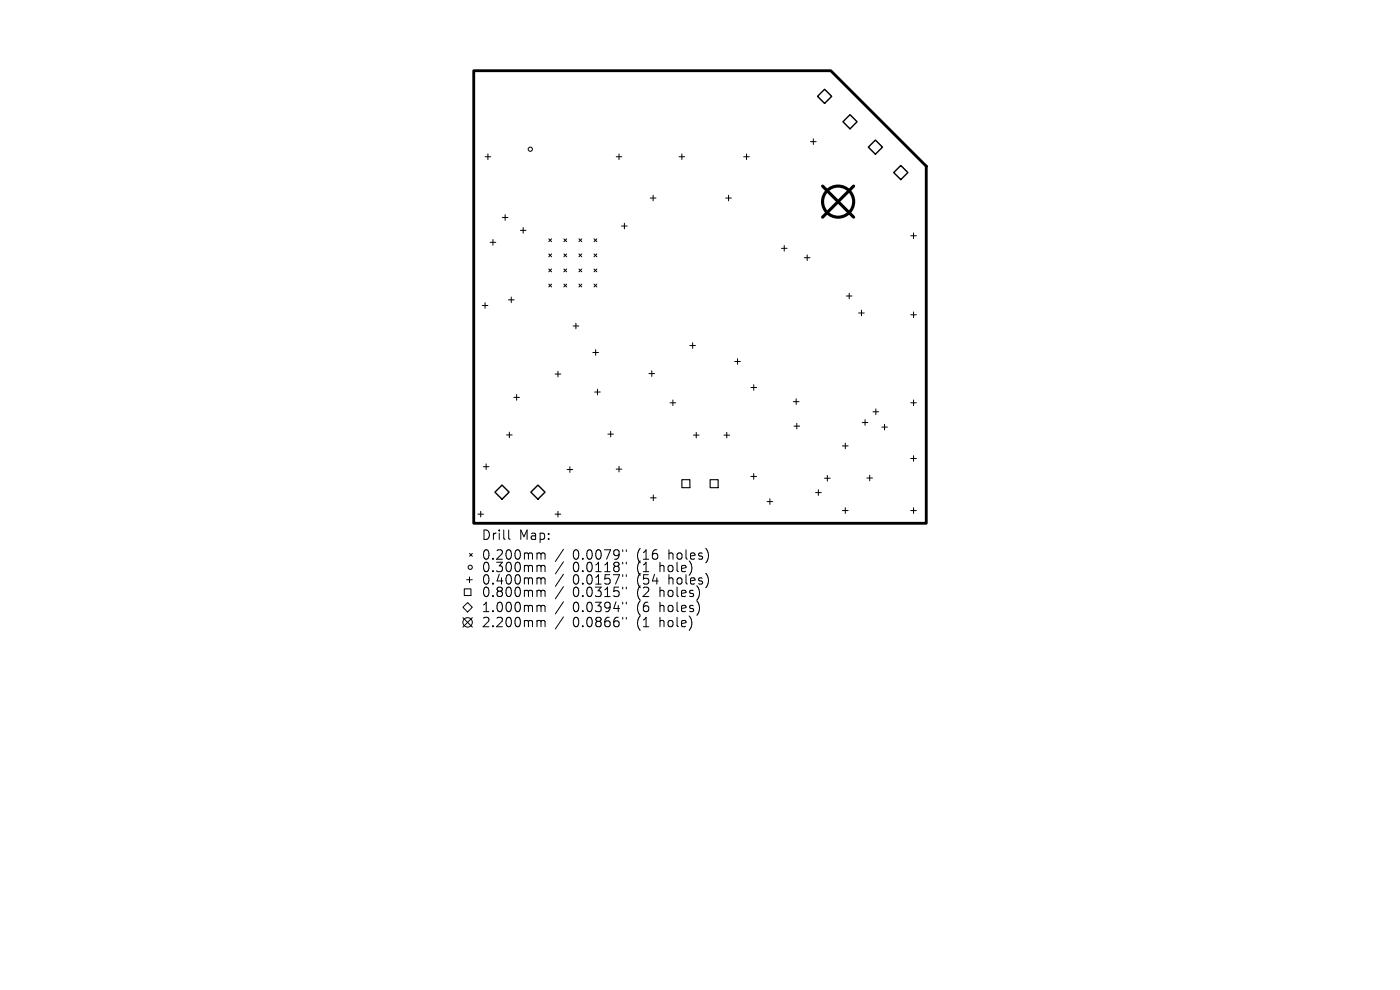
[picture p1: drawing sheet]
<svg xmlns="http://www.w3.org/2000/svg" width="297mm" height="210mm" viewBox="0 0 297 210" stroke-linecap="round" stroke-linejoin="round" font-family="sans-serif">
<defs><g id="words">
<g font-size="2.8">
<text x="102.2" y="114.8">Drill</text>
<text x="102.2" y="119">0.200mm</text>
<text x="110.1" y="114.8">Map:</text>
<text x="121.4" y="119">0.0079&quot;</text>
<text x="135.1" y="119">(16</text>
<text x="141.8" y="119">holes)</text>
<text x="102.2" y="121.6">0.300mm</text>
<text x="102.2" y="124.2">0.400mm</text>
<text x="121.4" y="121.6">0.0118&quot;</text>
<text x="121.4" y="124.2">0.0157&quot;</text>
<text x="135.1" y="121.6">(1</text>
<text x="135.1" y="124.2">(54</text>
<text x="139.9" y="121.6">hole)</text>
<text x="141.8" y="124.2">holes)</text>
<text x="102.2" y="126.9">0.800mm</text>
<text x="102.2" y="130.1">1.000mm</text>
<text x="121.4" y="126.9">0.0315&quot;</text>
<text x="121.4" y="130.1">0.0394&quot;</text>
<text x="135.1" y="126.9">(2</text>
<text x="135.1" y="130.1">(6</text>
<text x="139.9" y="126.9">holes)</text>
<text x="139.9" y="130.1">holes)</text>
<text x="102.2" y="133.3">2.200mm</text>
<text x="121.4" y="133.3">0.0866&quot;</text>
<text x="135.1" y="133.3">(1</text>
<text x="139.9" y="133.3">hole)</text>
</g>
</g></defs>
<path d="M100.5 15h75.8l20.2 20.3v75.7h-96z" fill="none" stroke="#000" stroke-width=".6"/>
<g fill="none" stroke="#000" stroke-width=".21">
<path d="M102.9 33.2h1.2M103.5 32.6v1.2M130.7 33.2h1.2M131.3 32.6v1.2M144.1 33.2h1.2M144.7 32.6v1.2M157.8 33.2h1.2M158.4 32.6v1.2M171.9 30h1.2M172.5 29.4v1.2M104 51.4h1.2M104.6 50.8v1.2"/>
<path d="M106.6 46.1h1.2M107.2 45.5v1.2M110.4 48.9h1.2M111 48.3v1.2M116.4 50.7l.6 .6M116.4 53.9l.6 .6M116.4 57.1l.6 .6M117 50.7l-.6 .6M117 53.9l-.6 .6M117 57.1l-.6 .6M119.6 57.1l.6 .6M119.6 50.7l.6 .6"/>
<path d="M119.6 53.9l.6 .6M120.2 50.7l-.6 .6M120.2 53.9l-.6 .6M120.2 57.1l-.6 .6M122.8 53.9l.6 .6M122.8 57.1l.6 .6M122.8 50.7l.6 .6M123.4 50.7l-.6 .6M123.4 53.9l-.6 .6M123.4 57.1l-.6 .6M126 57.1l.6 .6M126 53.9l.6 .6"/>
<path d="M126 50.7l.6 .6M126.6 50.7l-.6 .6M126.6 53.9l-.6 .6M126.6 57.1l-.6 .6M131.9 48h1.2M132.5 47.4v1.2M138 42h1.2M138.6 41.4v1.2M154 42h1.2M154.6 41.4v1.2M165.8 52.7h1.2M166.4 52.1v1.2"/>
<path d="M170.6 54.7h1.2M171.2 54.1v1.2M193.2 50h1.2M193.8 49.4v1.2M102.3 64.8h1.2M102.9 64.2v1.2M107.9 63.6h1.2M108.5 63v1.2M116.4 60.3l.6 .6M117 60.3l-.6 .6M117.8 79.3h1.2M118.4 78.7v1.2"/>
<path d="M119.6 60.3l.6 .6M120.2 60.3l-.6 .6M121.6 69.2h1.2M122.2 68.6v1.2M122.8 60.3l.6 .6M123.4 60.3l-.6 .6M125.8 74.8h1.2M126 60.3l.6 .6M126.4 74.2v1.2M126.6 60.3l-.6 .6M137.7 79.3h1.2M138.3 78.7v1.2"/>
<path d="M146.3 73.3h1.2M146.9 72.7v1.2M155.9 76.7h1.2M156.5 76.1v1.2M179.6 62.8h1.2M180.2 62.2v1.2M182.2 66.4h1.2M182.8 65.8v1.2M193.2 66.8h1.2M193.8 66.2v1.2M102.5 99h1.2M103.1 98.4v1.2"/>
<path d="M107.5 92.3h1.2M108.1 91.7v1.2M109 84.3h1.2M109.6 83.7v1.2M120.3 99.6h1.2M120.9 99v1.2M126.1 83.2h1.2M126.7 82.6v1.2M129 92.1h1.2M129.6 91.5v1.2M130.7 99.5h1.2M131.3 98.9v1.2"/>
<path d="M142.2 85.4h1.1M142.8 84.8v1.2M147.1 92.3h1.2M147.7 91.7v1.2M153.6 92.3h1.2M154.2 91.7v1.2M159.3 82.2h1.2M159.9 81.6v1.2M168.3 85.2h1.2M168.4 90.4h1.2M168.9 84.6v1.2M169 89.8v1.2"/>
<path d="M178.7 94.6h1.2M179.3 94v1.2M182.9 89.6h1.2M183.5 89v1.2M185.2 87.4h1.2M185.8 86.8v1.2M187 90.6h1.2M187.6 90v1.2M193.2 85.4h1.2M193.2 97.3h1.2M193.8 84.8v1.2M193.8 96.7v1.2"/>
<path d="M99.6 117.4l.6 .6M100.2 117.4l-.6 .6M101.4 109.1h1.2M102 108.5v1.2M107.9 112.4v1.7l.3 .3M114.5 117.3l.3 .3M114.5 119.9l.3 .3M114.8 117.6v1M114.8 117.6l.3-.3 .4 .1 .1 1.2M117.8 109.1h1.2M118.4 108.5v1.2M119.5 116.5l-1.7 2.6"/>
<path d="M119.5 119.2l-1.7 2.5M132.1 116.6v.4M132.1 119.3v.3M132.9 116.6v.4M132.9 119.3v.3M138 105.6h1.2M138.6 105v1.2M150.2 117.2v1.3M159.3 101.1h1.2M159.9 100.5v1.2M162.7 106.4h1.2M163.3 105.8v1.2"/>
<path d="M173 104.5h1.2M173.6 103.9v1.2M174.9 101.4h1.2M175.5 100.8v1.2M178.7 108.3h1.2M179.3 107.7v1.2M183.9 101.4h1.2M184.5 100.8v1.2M193.2 108.3h1.2M193.8 107.7v1.2M98.2 128.8l1-1 1 1-1 1zM98.2 131l2 2"/>
<path d="M98.5 124.9h1.4v1.4h-1.4zM99 123h1.2M99.6 122.4v1.2M100.2 131l-2 2M114.5 122.6l.3 .3M114.5 125.2l.3 .3M114.5 128.4l.3 .3M114.5 131.6l.3 .3M114.8 120.2v1.1M114.8 122.9v1M114.8 125.5v1M114.8 128.7v1"/>
<path d="M114.8 131.9v1M114.8 120.2l.3-.3 .4 .1 .1 1.3M114.8 122.9l.3-.3 .4 .1 .1 1.2M114.8 125.5l.3-.3 .4 .1 .1 1.2M114.8 128.7l.3-.3 .4 .1 .1 1.2M114.8 131.9l.3-.3 .4 .1 .1 1.2M119.5 121.8l-1.7 2.6M119.5 124.5l-1.7 2.5M119.5 127.7l-1.7 2.5M119.5 130.9l-1.7 2.5M132.1 121.9v.4M132.1 124.5v.4"/>
<path d="M132.1 127.7v.4M132.1 130.9v.4M132.9 121.9v.4M132.9 124.5v.4M132.9 127.7v.4M132.9 130.9v.4M148.3 128.3v1.4M148.4 125.6l-.1 .9M150.2 122.5v1.3"/>
<circle cx="112.5" cy="31.7" r=".45"/>
<circle cx="99.2" cy="132" r="1"/>
<circle cx="99.8" cy="120.3" r=".45"/>
</g>
<path d="M144.7 101.8h1.6v1.7h-1.6zM150.7 101.8h1.6v1.7h-1.6z" fill="none" stroke="#000" stroke-width=".24"/>
<path d="M173.4 20.4l1.5-1.5 1.5 1.5-1.5 1.5zM180.3 24.3l1.5 1.5-1.5 1.5-1.5-1.5zM185.7 29.7l1.5 1.5-1.5 1.5-1.5-1.5zM189.6 36.6l1.5-1.5 1.5 1.5-1.5 1.5zM105 104.4l1.5-1.5 1.5 1.5-1.5 1.5zM112.6 104.4l1.5-1.5 1.5 1.5-1.5 1.5z" fill="none" stroke="#000" stroke-width=".3"/>
<g fill="none" stroke="#000" stroke-width=".66">
<path d="M174.5 39.5l6.6 6.6M181.1 39.5l-6.6 6.6"/>
<circle cx="177.8" cy="42.8" r="3.3"/>
</g>
<use href="#words"/>
</svg>
